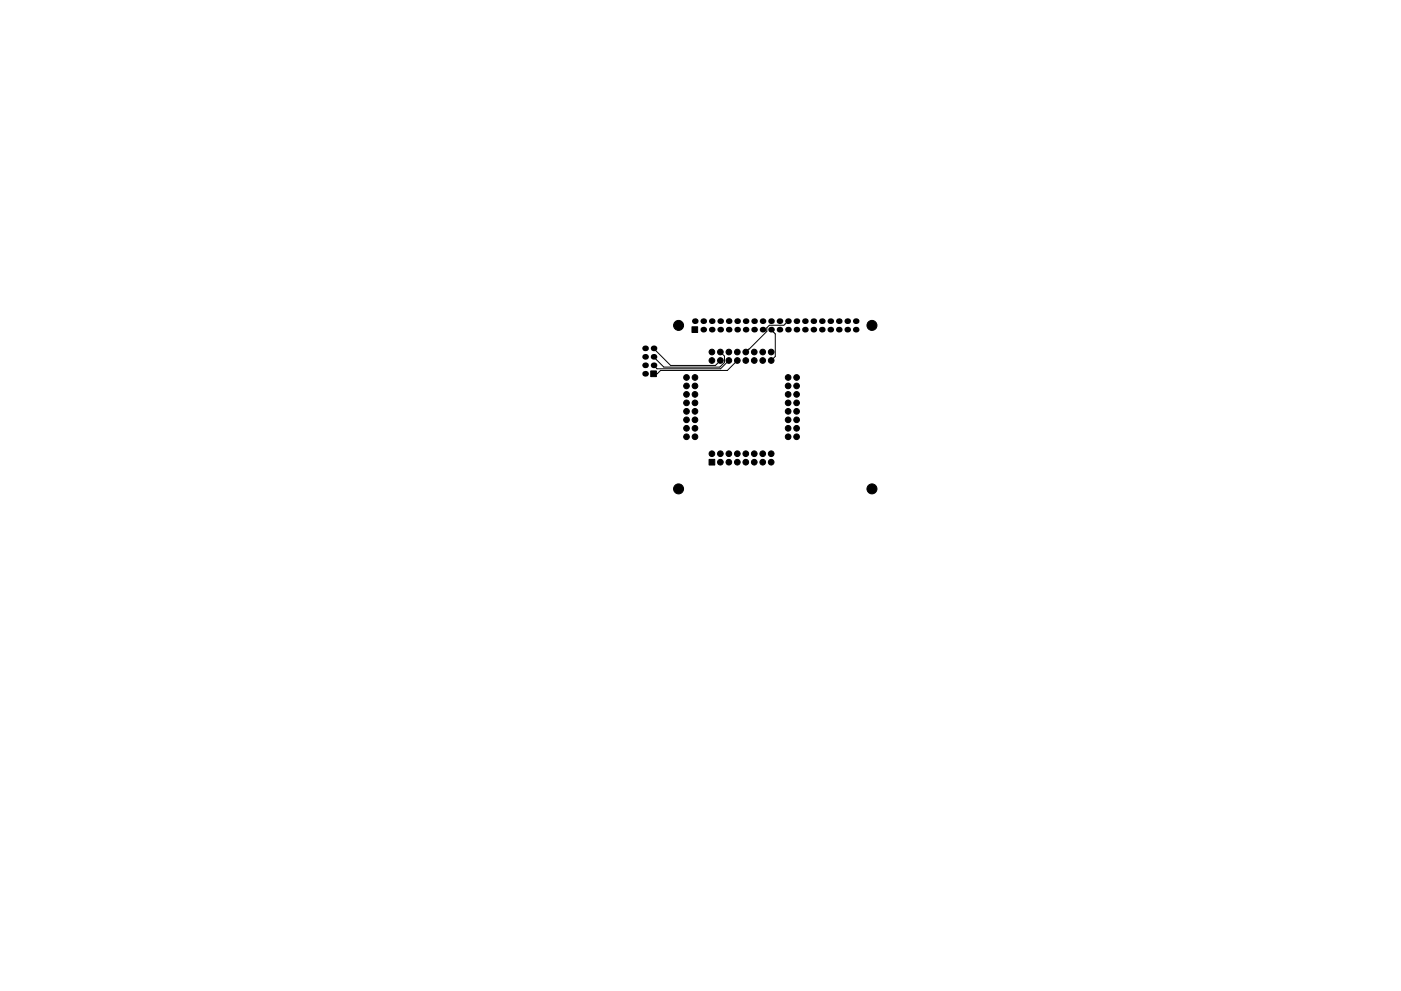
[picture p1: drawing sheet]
<svg xmlns="http://www.w3.org/2000/svg" width="420mm" height="297mm" viewBox="0 0 420 297" stroke-linecap="round" stroke-linejoin="round" font-family="sans-serif">
<g fill="#000">
<circle cx="208.4" cy="96.3" r=".85"/>
<circle cx="210.9" cy="98.8" r=".85"/>
<circle cx="210.9" cy="96.3" r=".85"/>
<circle cx="213.4" cy="98.8" r=".85"/>
<circle cx="213.4" cy="96.3" r=".85"/>
<circle cx="216" cy="98.8" r=".85"/>
<circle cx="216" cy="96.3" r=".85"/>
<circle cx="218.5" cy="98.8" r=".85"/>
<circle cx="218.5" cy="96.3" r=".85"/>
<circle cx="221.1" cy="98.8" r=".85"/>
<circle cx="221.1" cy="96.3" r=".85"/>
<circle cx="223.6" cy="98.8" r=".85"/>
<circle cx="223.6" cy="96.3" r=".85"/>
<circle cx="226.1" cy="98.8" r=".85"/>
<circle cx="226.1" cy="96.3" r=".85"/>
<circle cx="228.7" cy="98.8" r=".85"/>
<circle cx="228.7" cy="96.3" r=".85"/>
<circle cx="231.2" cy="96.3" r=".85"/>
<circle cx="231.2" cy="98.8" r=".85"/>
<circle cx="233.8" cy="98.8" r=".85"/>
<circle cx="233.8" cy="96.3" r=".85"/>
<circle cx="236.3" cy="96.3" r=".85"/>
<circle cx="236.3" cy="98.8" r=".85"/>
<circle cx="238.8" cy="98.8" r=".85"/>
<circle cx="238.8" cy="96.3" r=".85"/>
<circle cx="241.4" cy="96.3" r=".85"/>
<circle cx="241.4" cy="98.8" r=".85"/>
<circle cx="243.9" cy="96.3" r=".85"/>
<circle cx="243.9" cy="98.8" r=".85"/>
<circle cx="246.5" cy="96.3" r=".85"/>
<circle cx="246.5" cy="98.8" r=".85"/>
<circle cx="249" cy="98.8" r=".85"/>
<circle cx="249" cy="96.3" r=".85"/>
<circle cx="251.5" cy="98.8" r=".85"/>
<circle cx="251.5" cy="96.3" r=".85"/>
<circle cx="254.1" cy="98.8" r=".85"/>
<circle cx="254.1" cy="96.3" r=".85"/>
<circle cx="256.6" cy="98.8" r=".85"/>
<circle cx="256.6" cy="96.3" r=".85"/>
<circle cx="193.5" cy="109.5" r=".85"/>
<circle cx="193.5" cy="104.4" r=".85"/>
<circle cx="193.5" cy="107" r=".85"/>
<circle cx="193.5" cy="112" r=".85"/>
<circle cx="196" cy="107" r=".85"/>
<circle cx="196" cy="109.5" r=".85"/>
<circle cx="196" cy="104.4" r=".85"/>
</g>
<g fill="#000" stroke="#000" stroke-width=".3">
<path d="M207.5 98h1.7v1.7h-1.7zM195.1 111.2h1.7v1.7h-1.7zM212.7 137.7h1.7v1.7h-1.7z"/>
<circle cx="203.5" cy="97.5" r="1.5"/>
<circle cx="261.5" cy="97.5" r="1.5"/>
<circle cx="205.9" cy="113.1" r=".85"/>
<circle cx="205.9" cy="118.2" r=".85"/>
<circle cx="205.9" cy="115.7" r=".85"/>
<circle cx="208.4" cy="118.2" r=".85"/>
<circle cx="208.4" cy="115.7" r=".85"/>
<circle cx="208.4" cy="113.1" r=".85"/>
<circle cx="213.5" cy="105.5" r=".85"/>
<circle cx="213.5" cy="108.1" r=".85"/>
<circle cx="216" cy="105.5" r=".85"/>
<circle cx="216" cy="108.1" r=".85"/>
<circle cx="218.6" cy="105.5" r=".85"/>
<circle cx="218.6" cy="108.1" r=".85"/>
<circle cx="221.1" cy="105.5" r=".85"/>
<circle cx="221.1" cy="108.1" r=".85"/>
<circle cx="223.7" cy="105.5" r=".85"/>
<circle cx="223.7" cy="108.1" r=".85"/>
<circle cx="226.2" cy="108.1" r=".85"/>
<circle cx="226.2" cy="105.5" r=".85"/>
<circle cx="228.7" cy="105.5" r=".85"/>
<circle cx="228.7" cy="108.1" r=".85"/>
<circle cx="231.3" cy="105.5" r=".85"/>
<circle cx="231.3" cy="108.1" r=".85"/>
<circle cx="236.4" cy="115.7" r=".85"/>
<circle cx="236.4" cy="113.1" r=".85"/>
<circle cx="236.4" cy="118.2" r=".85"/>
<circle cx="238.9" cy="113.1" r=".85"/>
<circle cx="238.9" cy="115.7" r=".85"/>
<circle cx="238.9" cy="118.2" r=".85"/>
<circle cx="205.9" cy="130.9" r=".85"/>
<circle cx="205.9" cy="120.8" r=".85"/>
<circle cx="205.9" cy="123.3" r=".85"/>
<circle cx="205.9" cy="125.8" r=".85"/>
<circle cx="205.9" cy="128.4" r=".85"/>
<circle cx="208.4" cy="130.9" r=".85"/>
<circle cx="208.4" cy="125.8" r=".85"/>
<circle cx="208.4" cy="120.8" r=".85"/>
<circle cx="208.4" cy="123.3" r=".85"/>
<circle cx="208.4" cy="128.4" r=".85"/>
<circle cx="213.5" cy="136" r=".85"/>
<circle cx="216" cy="136" r=".85"/>
<circle cx="216" cy="138.5" r=".85"/>
<circle cx="218.6" cy="136" r=".85"/>
<circle cx="218.6" cy="138.5" r=".85"/>
<circle cx="221.1" cy="138.5" r=".85"/>
<circle cx="221.1" cy="136" r=".85"/>
<circle cx="223.7" cy="138.5" r=".85"/>
<circle cx="223.7" cy="136" r=".85"/>
<circle cx="226.2" cy="138.5" r=".85"/>
<circle cx="226.2" cy="136" r=".85"/>
<circle cx="228.7" cy="136" r=".85"/>
<circle cx="228.7" cy="138.5" r=".85"/>
<circle cx="231.3" cy="136" r=".85"/>
<circle cx="231.3" cy="138.5" r=".85"/>
<circle cx="236.4" cy="130.9" r=".85"/>
<circle cx="236.4" cy="128.4" r=".85"/>
<circle cx="236.4" cy="123.3" r=".85"/>
<circle cx="236.4" cy="120.8" r=".85"/>
<circle cx="236.4" cy="125.8" r=".85"/>
<circle cx="238.9" cy="130.9" r=".85"/>
<circle cx="238.9" cy="125.8" r=".85"/>
<circle cx="238.9" cy="120.8" r=".85"/>
<circle cx="238.9" cy="128.4" r=".85"/>
<circle cx="238.9" cy="123.3" r=".85"/>
<circle cx="203.5" cy="146.5" r="1.5"/>
<circle cx="261.5" cy="146.5" r="1.5"/>
</g>
<path d="M231.2 98.8l1.3 1.3v6.7l-1.2 1.3M236.3 96.3l-1.2 1.2h-4.4l-.7 .8v1l-6.3 6.2M196 104.4l5.1 5.1h13.5l1.4-1.4M216 105.5l1.3 1.2v1.9l-1.4 1.4h-16.8l-3.1-3M218.6 108.1l-2.5 2.4h-19.1l-1-1M221.1 108.1l-3 2.9h-20l-1 1h-1.1" fill="none" stroke="#000" stroke-width=".3"/>
</svg>
